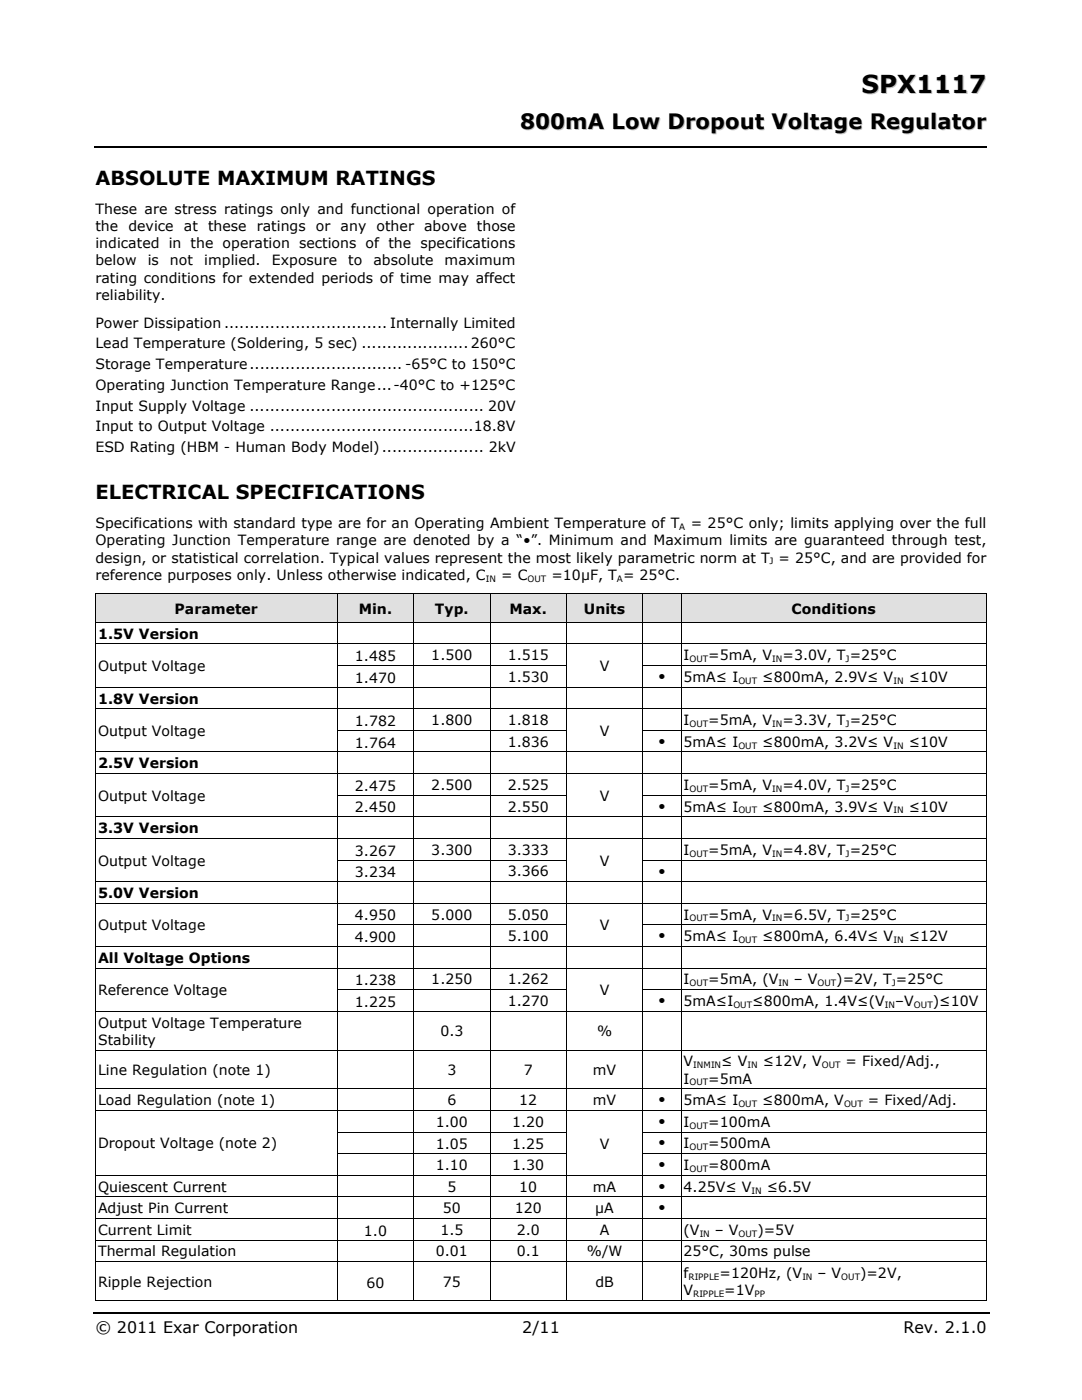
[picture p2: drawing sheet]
<svg xmlns="http://www.w3.org/2000/svg" width="216mm" height="279mm" viewBox="0 0 216 279" stroke-linecap="round" stroke-linejoin="round" font-family="sans-serif">
<defs><g id="words">
<text font-size="4.9" fill="#c0c0c0" x="172.1" y="18.7">SPX1117</text>
<text font-size="4.2" fill="#c0c0c0" x="103.9" y="26">800mA Low Dropout Voltage Regulator</text>
<g font-size="3.9">
<text x="19" y="36.9">ABSOLUTE MAXIMUM RATINGS</text>
<text x="19" y="99.6">ELECTRICAL SPECIFICATIONS</text>
</g>
<g font-size="3.2">
<text x="19" y="266">© 2011 Exar Corporation</text>
<text x="104.2" y="266">2/11</text>
<text x="180.3" y="266">Rev. 2.1.0</text>
</g>
<g font-size="2.8">
<text x="19" y="42.7">These are stress ratings only and functional operation of</text>
<text x="19" y="46.1">the</text>
<text x="25.6" y="46.1">device</text>
<text x="36.7" y="46.1">at</text>
<text x="41.5" y="46.1">these</text>
<text x="51.2" y="46.1">ratings</text>
<text x="63" y="46.1">or</text>
<text x="68" y="46.1">any</text>
<text x="75.1" y="46.1">other</text>
<text x="84.6" y="46.1">above</text>
<text x="95.2" y="46.1">those</text>
<text x="19" y="49.6">indicated in the operation sections of the specifications</text>
<text x="19" y="53">below</text>
<text x="29.5" y="53">is</text>
<text x="33.9" y="53">not</text>
<text x="40.8" y="53">implied.</text>
<text x="54.2" y="53">Exposure</text>
<text x="69.5" y="53">to</text>
<text x="74.5" y="53">absolute</text>
<text x="88.7" y="53">maximum</text>
<text x="19" y="56.4">rating conditions for extended periods of time may affect</text>
<text x="19" y="59.8">reliability.</text>
<text x="19" y="65.4">Power Dissipation ................................ Internally Limited</text>
<text x="19.1" y="69.5">Lead Temperature (Soldering, 5 sec) ..................... 260°C</text>
<text x="19.1" y="73.7">Storage Temperature .............................. -65°C to 150°C</text>
<text x="19.1" y="77.8">Operating Junction Temperature Range...-40°C to +125°C</text>
<text x="19.1" y="81.9">Input Supply Voltage .............................................. 20V</text>
<text x="19.1" y="86.1">Input to Output Voltage ........................................18.8V</text>
<text x="19.1" y="90.2">ESD Rating (HBM - Human Body Model) .................... 2kV</text>
<text x="19" y="105.4">Specifications with standard type are for an Operating Ambient Temperature of T</text>
<text x="137.8" y="105.4">= 25°C only; limits applying over the full</text>
<text x="19" y="108.8">Operating Junction Temperature range are denoted by a “•”. Minimum and Maximum limits are guaranteed through test,</text>
<text x="19" y="112.3">design, or statistical correlation. Typical values represent the most likely parametric norm at T = 25°C, and are provided for</text>
<text x="19" y="115.7">reference purposes only. Unless otherwise indicated, C</text>
<text x="100" y="115.7">= C</text>
<text x="110" y="115.7">=10µF, T = 25°C.</text>
<text x="34.8" y="122.5">Parameter</text>
<text x="71.6" y="122.5">Min.</text>
<text x="86.8" y="122.5">Typ.</text>
<text x="101.7" y="122.5">Max.</text>
<text x="116.5" y="122.5">Units</text>
<text x="158" y="122.5">Conditions</text>
<text x="19.6" y="127.5">1.5V Version</text>
<text x="70.8" y="132">1.485</text>
<text x="86.1" y="131.8">1.500</text>
<text x="101.3" y="131.8">1.515</text>
<text x="136.4" y="131.8">I</text>
<text x="141.3" y="131.8">=5mA, V</text>
<text x="156.1" y="131.8">=3.0V, T =25°C</text>
<text x="19.6" y="133.9">Output Voltage</text>
<text x="70.8" y="136.3">1.470</text>
<text x="101.3" y="136.1">1.530</text>
<text x="119.7" y="134">V</text>
<text x="131.3" y="135.9">•</text>
<text x="136.4" y="136.1">5mA≤ I</text>
<text x="152.1" y="136.1">≤800mA, 2.9V≤ V</text>
<text x="181.3" y="136.1">≤10V</text>
<text x="19.6" y="140.4">1.8V Version</text>
<text x="19.6" y="146.9">Output Voltage</text>
<text x="70.8" y="149.2">1.764</text>
<text x="70.8" y="144.9">1.782</text>
<text x="86.1" y="144.7">1.800</text>
<text x="101.3" y="149.1">1.836</text>
<text x="101.3" y="144.7">1.818</text>
<text x="119.7" y="146.9">V</text>
<text x="131.3" y="148.8">•</text>
<text x="136.4" y="149">5mA≤ I</text>
<text x="136.4" y="144.7">I</text>
<text x="141.3" y="144.7">=5mA, V</text>
<text x="152.1" y="149">≤800mA, 3.2V≤ V</text>
<text x="156.1" y="144.7">=3.3V, T =25°C</text>
<text x="181.3" y="149">≤10V</text>
<text x="19.6" y="153.4">2.5V Version</text>
<text x="19.6" y="159.8">Output Voltage</text>
<text x="70.8" y="157.8">2.475</text>
<text x="86.1" y="157.7">2.500</text>
<text x="101.3" y="162">2.550</text>
<text x="101.3" y="157.7">2.525</text>
<text x="119.7" y="159.8">V</text>
<text x="131.3" y="161.8">•</text>
<text x="136.4" y="162">5mA≤ I</text>
<text x="136.4" y="157.6">I</text>
<text x="141.3" y="157.6">=5mA, V</text>
<text x="152.1" y="162">≤800mA, 3.9V≤ V</text>
<text x="156.1" y="157.6">=4.0V, T =25°C</text>
<text x="181.3" y="162">≤10V</text>
<text x="19.6" y="166.3">3.3V Version</text>
<text x="70.8" y="162.1">2.450</text>
<text x="19.6" y="172.7">Output Voltage</text>
<text x="70.8" y="170.8">3.267</text>
<text x="86.1" y="170.6">3.300</text>
<text x="101.3" y="170.6">3.333</text>
<text x="119.7" y="172.8">V</text>
<text x="136.4" y="170.6">I</text>
<text x="141.3" y="170.6">=5mA, V</text>
<text x="156.1" y="170.6">=4.8V, T =25°C</text>
<text x="19.6" y="179.2">5.0V Version</text>
<text x="70.8" y="175.1">3.234</text>
<text x="101.3" y="174.9">3.366</text>
<text x="131.3" y="174.7">•</text>
<text x="19.6" y="185.7">Output Voltage</text>
<text x="70.8" y="183.7">4.950</text>
<text x="86.1" y="183.5">5.000</text>
<text x="101.3" y="183.5">5.050</text>
<text x="119.7" y="185.7">V</text>
<text x="136.4" y="183.5">I</text>
<text x="141.3" y="183.5">=5mA, V</text>
<text x="156.1" y="183.5">=6.5V, T =25°C</text>
<text x="70.8" y="188">4.900</text>
<text x="101.3" y="187.9">5.100</text>
<text x="131.3" y="187.7">•</text>
<text x="136.4" y="187.8">5mA≤ I</text>
<text x="152.1" y="187.8">≤800mA, 6.4V≤ V</text>
<text x="181.3" y="187.8">≤12V</text>
<text x="19.6" y="192.2">All Voltage Options</text>
<text x="70.8" y="196.6">1.238</text>
<text x="86.1" y="196.5">1.250</text>
<text x="101.3" y="196.5">1.262</text>
<text x="136.4" y="196.5">I</text>
<text x="141.3" y="196.5">=5mA, (V</text>
<text x="158.4" y="196.5">– V</text>
<text x="166.9" y="196.5">)=2V, T =25°C</text>
<text x="19.6" y="198.6">Reference Voltage</text>
<text x="70.8" y="201">1.225</text>
<text x="101.3" y="200.8">1.270</text>
<text x="119.7" y="198.6">V</text>
<text x="131.3" y="200.6">•</text>
<text x="136.4" y="200.8">5mA≤I</text>
<text x="150.1" y="200.8">≤800mA, 1.4V≤(V</text>
<text x="178.6" y="200.8">–V</text>
<text x="186.1" y="200.8">)≤10V</text>
<text x="19.6" y="205.1">Output Voltage Temperature</text>
<text x="19.6" y="208.5">Stability</text>
<text x="87.9" y="206.8">0.3</text>
<text x="119.1" y="206.8">%</text>
<text x="19.6" y="214.5">Line Regulation (note 1)</text>
<text x="89.3" y="214.6">3</text>
<text x="104.5" y="214.6">7</text>
<text x="118.3" y="214.6">mV</text>
<text x="136.4" y="212.8">V</text>
<text x="143.9" y="212.8">≤ V</text>
<text x="152.2" y="212.8">≤12V, V</text>
<text x="168.7" y="212.8">= Fixed/Adj.,</text>
<text x="19.6" y="220.6">Load Regulation (note 1)</text>
<text x="89.3" y="220.6">6</text>
<text x="103.6" y="220.6">12</text>
<text x="118.3" y="220.6">mV</text>
<text x="131.3" y="220.4">•</text>
<text x="136.4" y="216.3">I</text>
<text x="136.4" y="220.6">5mA≤ I</text>
<text x="141.3" y="216.3">=5mA</text>
<text x="152.1" y="220.6">≤800mA, V</text>
<text x="173.2" y="220.6">= Fixed/Adj.</text>
<text x="87" y="224.9">1.00</text>
<text x="102.2" y="224.9">1.20</text>
<text x="131.3" y="224.7">•</text>
<text x="136.4" y="224.9">I</text>
<text x="141.3" y="224.9">=100mA</text>
<text x="19.6" y="229.2">Dropout Voltage (note 2)</text>
<text x="87" y="229.2">1.05</text>
<text x="87" y="233.5">1.10</text>
<text x="102.2" y="229.2">1.25</text>
<text x="102.2" y="233.5">1.30</text>
<text x="119.7" y="229.2">V</text>
<text x="131.3" y="229">•</text>
<text x="131.3" y="233.3">•</text>
<text x="136.4" y="229.2">I</text>
<text x="136.4" y="233.5">I</text>
<text x="141.3" y="229.2">=500mA</text>
<text x="141.3" y="233.5">=800mA</text>
<text x="19.6" y="237.8">Quiescent Current</text>
<text x="89.3" y="237.8">5</text>
<text x="103.6" y="237.8">10</text>
<text x="118.3" y="237.8">mA</text>
<text x="131.3" y="237.6">•</text>
<text x="136.4" y="237.8">4.25V≤ V</text>
<text x="153" y="237.8">≤6.5V</text>
<text x="19.6" y="242.1">Adjust Pin Current</text>
<text x="88.4" y="242.1">50</text>
<text x="102.7" y="242.1">120</text>
<text x="118.8" y="242.1">µA</text>
<text x="131.3" y="242">•</text>
<text x="19.6" y="246.4">Current Limit</text>
<text x="19.6" y="250.8">Thermal Regulation</text>
<text x="72.6" y="246.6">1.0</text>
<text x="87" y="250.8">0.01</text>
<text x="87.9" y="246.5">1.5</text>
<text x="103.1" y="250.8">0.1</text>
<text x="103.1" y="246.5">2.0</text>
<text x="117.1" y="250.8">%/W</text>
<text x="119.7" y="246.5">A</text>
<text x="136.4" y="250.8">25°C, 30ms pulse</text>
<text x="136.4" y="246.4">(V</text>
<text x="142.6" y="246.4">– V</text>
<text x="151.1" y="246.4">)=5V</text>
<text x="19.6" y="256.8">Ripple Rejection</text>
<text x="73.1" y="257">60</text>
<text x="88.4" y="256.8">75</text>
<text x="118.8" y="256.8">dB</text>
<text x="136.4" y="255.1">f</text>
<text x="143.6" y="255.1">=120Hz, (V</text>
<text x="163.1" y="255.1">– V</text>
<text x="171.6" y="255.1">)=2V,</text>
<text x="136.4" y="258.5">V</text>
<text x="144.5" y="258.5">=1V</text>
</g>
<g font-size="1.8">
<text x="135.5" y="105.8">A</text>
<text x="153.6" y="112.6">J</text>
<text x="97" y="116.1">IN</text>
<text x="105.3" y="116.1">OUT</text>
<text x="123.1" y="116.1">A</text>
<text x="137.6" y="132.1">OUT</text>
<text x="147.3" y="136.5">OUT</text>
<text x="154.1" y="132.1">IN</text>
<text x="168.7" y="132.1">J</text>
<text x="178.3" y="136.5">IN</text>
<text x="137.6" y="145.1">OUT</text>
<text x="147.3" y="149.4">OUT</text>
<text x="154.1" y="145.1">IN</text>
<text x="168.7" y="145.1">J</text>
<text x="178.3" y="149.4">IN</text>
<text x="137.6" y="158">OUT</text>
<text x="154.1" y="158">IN</text>
<text x="168.7" y="158">J</text>
<text x="147.3" y="162.3">OUT</text>
<text x="178.3" y="162.3">IN</text>
<text x="137.6" y="171">OUT</text>
<text x="154.1" y="171">IN</text>
<text x="168.7" y="171">J</text>
<text x="137.6" y="183.9">OUT</text>
<text x="154.1" y="183.9">IN</text>
<text x="168.7" y="183.9">J</text>
<text x="147.3" y="188.2">OUT</text>
<text x="178.3" y="188.2">IN</text>
<text x="137.6" y="196.8">OUT</text>
<text x="155.4" y="196.8">IN</text>
<text x="163.1" y="196.8">OUT</text>
<text x="177.9" y="196.8">J</text>
<text x="146.3" y="201.1">OUT</text>
<text x="176.6" y="201.1">IN</text>
<text x="182.4" y="201.1">OUT</text>
<text x="138.3" y="213.2">INMIN</text>
<text x="149.2" y="213.2">IN</text>
<text x="164" y="213.2">OUT</text>
<text x="137.6" y="216.6">OUT</text>
<text x="147.3" y="220.9">OUT</text>
<text x="168.4" y="220.9">OUT</text>
<text x="137.6" y="225.2">OUT</text>
<text x="137.6" y="229.6">OUT</text>
<text x="137.6" y="233.9">OUT</text>
<text x="150" y="238.2">IN</text>
<text x="139.6" y="246.8">IN</text>
<text x="147.4" y="246.8">OUT</text>
<text x="137.4" y="255.4">RIPPLE</text>
<text x="160.1" y="255.4">IN</text>
<text x="167.9" y="255.4">OUT</text>
<text x="138.3" y="258.8">RIPPLE</text>
<text x="150.5" y="258.8">PP</text>
</g>
</g></defs>
<path d="M18.8 29.4h51M69.9 29.4h127M18.5 262h178.9" fill="none" stroke="#000" stroke-width=".34"/>
<path d="M69.6 29.2h.3v.4h-.3z" fill="#000"/>
<g fill="#e0e0e0">
<path d="M19.1 118.6h48.1v5.5h-48.1z"/>
<path d="M19.6 118.6h47.2v5.5h-47.2z"/>
<path d="M67.4 118.6h15.1v5.5h-15.1z"/>
<path d="M67.8 118.6h14.2v5.5h-14.2z"/>
<path d="M82.6 118.6h15.1v5.5h-15.1z"/>
<path d="M83.1 118.6h14.2v5.5h-14.2z"/>
<path d="M97.9 118.6h15v5.5h-15z"/>
<path d="M98.3 118.6h14.2v5.5h-14.2z"/>
<path d="M113.1 118.6h15.1v5.5h-15.1z"/>
<path d="M113.5 118.6h14.3v5.5h-14.3z"/>
<path d="M128.4 118.6h7.4v5.5h-7.4z"/>
<path d="M128.8 118.6h6.6v5.5h-6.6z"/>
<path d="M136 118.6h60.8v5.5h-60.8z"/>
<path d="M136.4 118.6h59.9v5.5h-59.9z"/>
</g>
<g fill="#000">
<path d="M19 118.4h.1v.2h-.1zM196.8 118.4h.1v.2h-.1zM19 132.8h.1v.1h-.1zM196.8 124.1h.1v.2h-.1zM196.8 128.4h.1v.2h-.1zM196.8 132.8h.1v.1h-.1zM196.8 137.1h.1v.1h-.1zM19 145.7h.1v.2h-.1zM19 158.6h.1v.2h-.1zM196.8 141.4h.1v.1h-.1zM196.8 145.7h.1v.2h-.1zM196.8 150h.1v.2h-.1z"/>
<path d="M196.8 154.3h.1v.2h-.1zM196.8 158.6h.1v.2h-.1zM19 171.6h.1v.1h-.1zM196.8 162.9h.1v.2h-.1zM196.8 167.2h.1v.2h-.1zM196.8 171.6h.1v.1h-.1zM196.8 175.9h.1v.1h-.1zM19 184.5h.1v.2h-.1zM19 197.4h.1v.2h-.1zM196.8 180.2h.1v.1h-.1zM196.8 184.5h.1v.2h-.1zM196.8 188.8h.1v.2h-.1z"/>
<path d="M196.8 193.1h.1v.2h-.1zM196.8 197.4h.1v.2h-.1zM196.8 201.7h.1v.2h-.1zM196.8 209.5h.1v.2h-.1zM196.8 217.2h.1v.2h-.1zM19 225.8h.1v.2h-.1zM19 230.2h.1v.1h-.1zM196.8 221.5h.1v.2h-.1zM196.8 225.8h.1v.2h-.1zM196.8 230.2h.1v.1h-.1zM196.8 234.5h.1v.1h-.1zM196.8 238.8h.1v.2h-.1z"/>
<path d="M196.8 243.1h.1v.2h-.1zM196.8 247.4h.1v.2h-.1zM196.8 251.7h.1v.2h-.1zM196.8 259.5h.1v.1h-.1z"/>
</g>
<g fill="none" stroke="#000" stroke-width=".2">
<path d="M19 118.5h177.8M19 118.6v5.5M67.3 118.6v5.5M82.5 118.6v5.5M97.8 118.6v5.5M113 118.6v5.5M128.3 118.6v5.5M135.9 118.6v5.5M196.8 118.6v5.5M19 124.3v4.1M19 128.6v4.2M19 132.9v4.2"/>
<path d="M19 137.2v4.2M67.2 132.8h45.9M67.3 124.3v4.1M67.3 128.6v4.2M67.3 132.9v4.2M67.3 137.2v4.2M82.5 124.3v4.1M82.5 128.6v4.2M82.5 132.9v4.2M82.5 137.2v4.2M97.8 124.3v4.1M97.8 128.6v4.2"/>
<path d="M97.8 132.9v4.2M97.8 137.2v4.2M113 124.3v4.1M113 128.6v4.2M113 132.9v4.2M113 137.2v4.2M128.2 132.8h68.6M128.3 124.3v4.1M128.3 128.6v4.2M128.3 132.9v4.2M128.3 137.2v4.2M135.9 124.3v4.1"/>
<path d="M135.9 128.6v4.2M135.9 132.9v4.2M135.9 137.2v4.2M196.8 124.2h-177.8M196.8 128.5h-177.8M196.8 137.1h-177.8M196.8 124.3v4.1M196.8 128.6v4.2M196.8 132.9v4.2M196.8 137.2v4.2M19 141.5v4.2M19 145.9v4.1"/>
<path d="M19 150.2v4.1M19 154.5v4.1M19 158.8v4.1M67.2 145.8h45.9M67.2 158.7h45.9M67.3 141.5v4.2M67.3 145.9v4.1M67.3 150.2v4.1M67.3 154.5v4.1M67.3 158.8v4.1M82.5 141.5v4.2M82.5 145.9v4.1"/>
<path d="M82.5 150.2v4.1M82.5 154.5v4.1M82.5 158.8v4.1M97.8 141.5v4.2M97.8 145.9v4.1M97.8 150.2v4.1M97.8 154.5v4.1M97.8 158.8v4.1M113 141.5v4.2M113 145.9v4.1M113 150.2v4.1M113 154.5v4.1"/>
<path d="M113 158.8v4.1M128.2 145.8h68.6M128.2 158.7h68.6M128.3 141.5v4.2M128.3 145.9v4.1M128.3 150.2v4.1M128.3 154.5v4.1M128.3 158.8v4.1M135.9 141.5v4.2M135.9 145.9v4.1M135.9 150.2v4.1M135.9 154.5v4.1"/>
<path d="M135.9 158.8v4.1M196.8 141.5h-177.8M196.8 150.1h-177.8M196.8 154.4h-177.8M196.8 141.5v4.2M196.8 145.9v4.1M196.8 150.2v4.1M196.8 154.5v4.1M196.8 158.8v4.1M19 163h177.8M19 176h177.8M19 163.1v4.1"/>
<path d="M19 167.4v4.2M19 171.7v4.2M19 176v4.2M67.2 171.6h45.9M67.3 163.1v4.1M67.3 167.4v4.2M67.3 171.7v4.2M67.3 176v4.2M82.5 163.1v4.1M82.5 167.4v4.2M82.5 171.7v4.2M82.5 176v4.2"/>
<path d="M97.8 163.1v4.1M97.8 167.4v4.2M97.8 171.7v4.2M97.8 176v4.2M113 163.1v4.1M113 167.4v4.2M113 171.7v4.2M113 176v4.2M128.3 163.1v4.1M128.3 167.4v4.2M128.3 171.7v4.2M128.3 176v4.2"/>
<path d="M135.9 163.1v4.1M135.9 167.4v4.2M135.9 171.7v4.2M135.9 176v4.2M196.8 167.3h-177.8M196.8 171.6h-68.6M196.8 163.1v4.1M196.8 167.4v4.2M196.8 171.7v4.2M196.8 176v4.2M19 188.9h177.8M19 193.2h177.8"/>
<path d="M19 180.3v4.2M19 184.7v4.1M19 189v4.1M19 193.3v4.1M19 197.6v4.1M67.2 184.6h45.9M67.2 197.5h45.9M67.3 180.3v4.2M67.3 184.7v4.1M67.3 189v4.1M67.3 193.3v4.1M67.3 197.6v4.1"/>
<path d="M82.5 180.3v4.2M82.5 184.7v4.1M82.5 189v4.1M82.5 193.3v4.1M82.5 197.6v4.1M97.8 180.3v4.2M97.8 184.7v4.1M97.8 189v4.1M97.8 193.3v4.1M97.8 197.6v4.1M113 180.3v4.2M113 184.7v4.1"/>
<path d="M113 189v4.1M113 193.3v4.1M113 197.6v4.1M128.3 180.3v4.2M128.3 184.7v4.1M128.3 189v4.1M128.3 193.3v4.1M128.3 197.6v4.1M135.9 180.3v4.2M135.9 184.7v4.1M135.9 189v4.1M135.9 193.3v4.1"/>
<path d="M135.9 197.6v4.1M196.8 180.3h-177.8M196.8 184.6h-68.6M196.8 197.5h-68.6M196.8 180.3v4.2M196.8 184.7v4.1M196.8 189v4.1M196.8 193.3v4.1M196.8 197.6v4.1M19 201.8h177.8M19 209.6h177.8M19 217.3h177.8"/>
<path d="M19 201.9v7.6M19 209.7v7.5M19 217.4v4.1M67.3 201.9v7.6M67.3 209.7v7.5M67.3 217.4v4.1M82.5 201.9v7.6M82.5 209.7v7.5M82.5 217.4v4.1M97.8 201.9v7.6M97.8 209.7v7.5M97.8 217.4v4.1"/>
<path d="M113 201.9v7.6M113 209.7v7.5M113 217.4v4.1M128.3 201.9v7.6M128.3 209.7v7.5M128.3 217.4v4.1M135.9 201.9v7.6M135.9 209.7v7.5M135.9 217.4v4.1M196.8 201.9v7.6M196.8 209.7v7.5M196.8 217.4v4.1"/>
<path d="M19 221.6h177.8M19 238.9h177.8M19 221.7v4.1M19 226v4.2M19 230.3v4.2M19 234.6v4.2M19 239v4.1M67.2 225.9h45.9M67.2 230.3h45.9M67.3 221.7v4.1M67.3 226v4.2M67.3 230.3v4.2"/>
<path d="M67.3 234.6v4.2M67.3 239v4.1M82.5 221.7v4.1M82.5 226v4.2M82.5 230.3v4.2M82.5 234.6v4.2M82.5 239v4.1M97.8 221.7v4.1M97.8 226v4.2M97.8 230.3v4.2M97.8 234.6v4.2M97.8 239v4.1"/>
<path d="M113 221.7v4.1M113 226v4.2M113 230.3v4.2M113 234.6v4.2M113 239v4.1M128.2 225.9h68.6M128.2 230.3h68.6M128.3 221.7v4.1M128.3 226v4.2M128.3 230.3v4.2M128.3 234.6v4.2M128.3 239v4.1"/>
<path d="M135.9 221.7v4.1M135.9 226v4.2M135.9 230.3v4.2M135.9 234.6v4.2M135.9 239v4.1M196.8 234.5h-177.8M196.8 221.7v4.1M196.8 226v4.2M196.8 230.3v4.2M196.8 234.6v4.2M196.8 239v4.1M19 243.2h177.8"/>
<path d="M19 259.5h48.2M19 243.3v4.1M19 247.6v4.1M19 251.9v7.7M67.3 243.3v4.1M67.3 247.6v4.1M67.3 251.9v7.7M67.4 259.5h15.1M82.5 243.3v4.1M82.5 247.6v4.1M82.5 251.9v7.7M82.6 259.5h15.1"/>
<path d="M97.8 243.3v4.1M97.8 247.6v4.1M97.8 251.9v7.7M97.9 259.5h15M113 243.3v4.1M113 247.6v4.1M113 251.9v7.7M113.1 259.5h15.1M128.3 243.3v4.1M128.3 247.6v4.1M128.3 251.9v7.7M128.4 259.5h7.4"/>
<path d="M135.9 243.3v4.1M135.9 247.6v4.1M135.9 251.9v7.7M136 259.5h60.8M196.8 247.5h-177.8M196.8 251.8h-177.8M196.8 243.3v4.1M196.8 247.6v4.1M196.8 251.9v7.7"/>
</g>
<use href="#words"/>
</svg>
